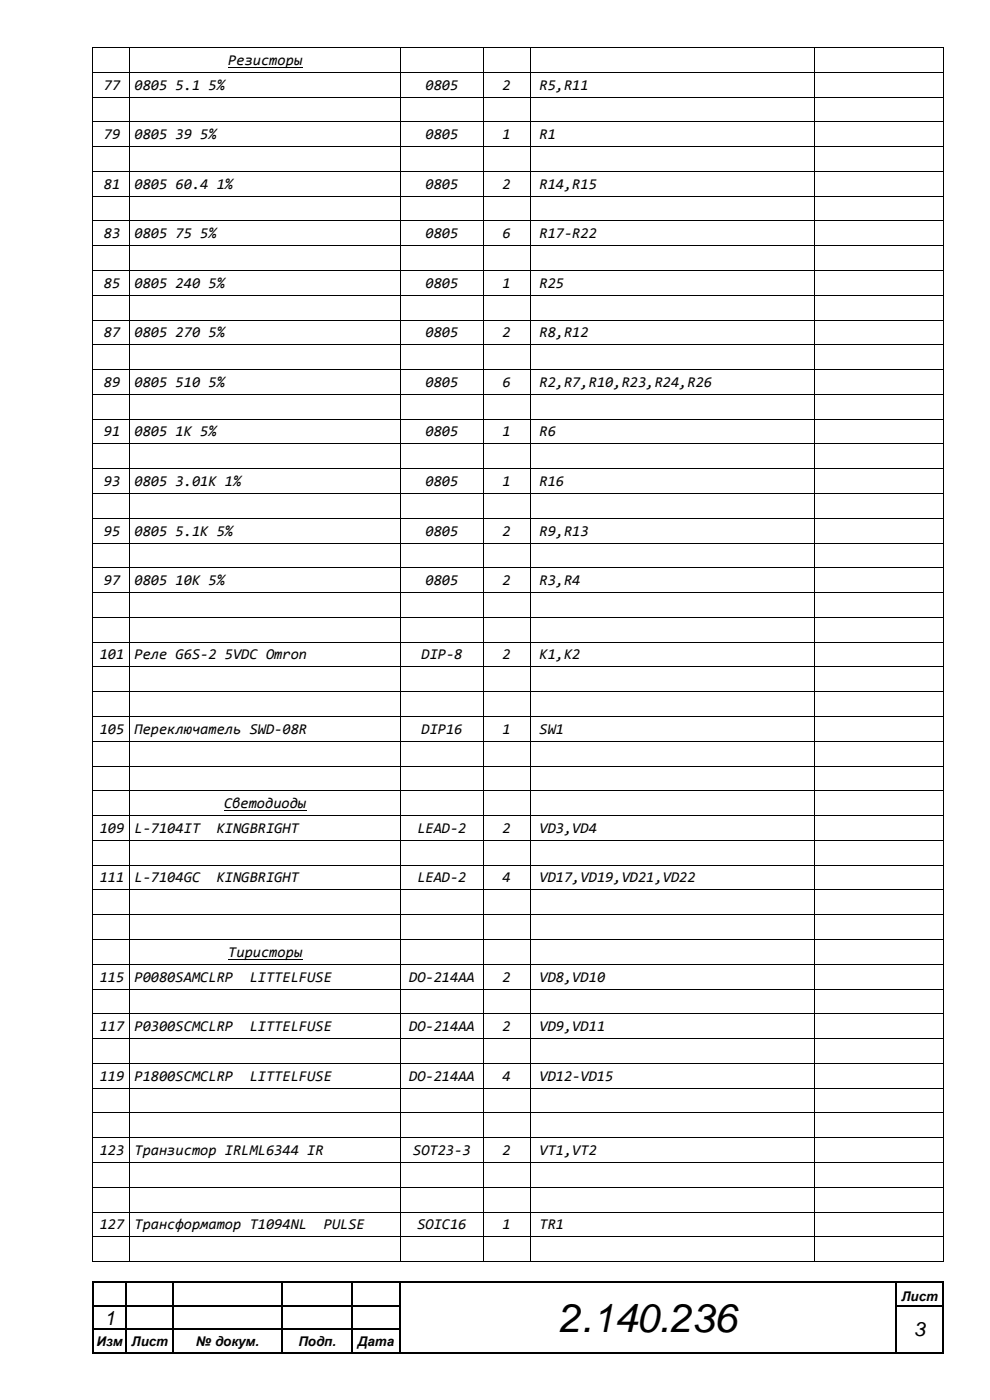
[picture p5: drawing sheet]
<svg xmlns="http://www.w3.org/2000/svg" width="210mm" height="297mm" viewBox="0 0 210 297" stroke-linecap="round" stroke-linejoin="round" font-family="sans-serif">
<defs><g id="words">
<text font-size="8.5" x="118.6" y="282.6">2.140.236</text>
<g font-size="4.2">
<text x="22.1" y="281">1</text>
<text x="193.9" y="283.5">3</text>
</g>
<g font-size="3.2">
<text x="48.4" y="13.8">Резисторы</text>
<text x="22.1" y="19">77</text>
<text x="28.5" y="19">0805 5.1 5%</text>
<text x="90.3" y="19">0805</text>
<text x="106.6" y="19">2</text>
<text x="114.5" y="19">R5,R11</text>
<text x="22.1" y="29.5">79</text>
<text x="28.5" y="29.5">0805 39 5%</text>
<text x="90.3" y="29.5">0805</text>
<text x="106.6" y="29.5">1</text>
<text x="114.5" y="29.5">R1</text>
<text x="22.1" y="40">81</text>
<text x="28.5" y="40">0805 60.4 1%</text>
<text x="90.3" y="40">0805</text>
<text x="106.6" y="40">2</text>
<text x="114.5" y="40">R14,R15</text>
<text x="22.1" y="50.6">83</text>
<text x="28.5" y="50.6">0805 75 5%</text>
<text x="90.3" y="50.6">0805</text>
<text x="106.6" y="50.6">6</text>
<text x="114.5" y="50.6">R17-R22</text>
<text x="22.1" y="61.1">85</text>
<text x="28.5" y="61.1">0805 240 5%</text>
<text x="90.3" y="61.1">0805</text>
<text x="106.6" y="61.1">1</text>
<text x="114.5" y="61.1">R25</text>
<text x="22.1" y="71.6">87</text>
<text x="28.5" y="71.6">0805 270 5%</text>
<text x="90.3" y="71.6">0805</text>
<text x="106.6" y="71.6">2</text>
<text x="114.5" y="71.6">R8,R12</text>
<text x="22.1" y="82.1">89</text>
<text x="28.5" y="82.1">0805 510 5%</text>
<text x="90.3" y="82.1">0805</text>
<text x="106.6" y="82.1">6</text>
<text x="114.5" y="82.1">R2,R7,R10,R23,R24,R26</text>
<text x="22.1" y="92.6">91</text>
<text x="28.5" y="92.6">0805 1K 5%</text>
<text x="90.3" y="92.6">0805</text>
<text x="106.6" y="92.6">1</text>
<text x="114.5" y="92.6">R6</text>
<text x="22.1" y="103.1">93</text>
<text x="28.5" y="103.1">0805 3.01K 1%</text>
<text x="90.3" y="103.1">0805</text>
<text x="106.6" y="103.1">1</text>
<text x="114.5" y="103.1">R16</text>
<text x="22.1" y="113.6">95</text>
<text x="28.5" y="113.6">0805 5.1K 5%</text>
<text x="90.3" y="113.6">0805</text>
<text x="106.6" y="113.6">2</text>
<text x="114.5" y="113.6">R9,R13</text>
<text x="22.1" y="124.1">97</text>
<text x="28.5" y="124.1">0805 10K 5%</text>
<text x="90.3" y="124.1">0805</text>
<text x="106.6" y="124.1">2</text>
<text x="114.5" y="124.1">R3,R4</text>
<text x="21.2" y="139.9">101</text>
<text x="28.5" y="139.9">Реле G6S-2 5VDC Omron</text>
<text x="89.4" y="139.9">DIP-8</text>
<text x="106.6" y="139.9">2</text>
<text x="114.5" y="139.9">K1,K2</text>
<text x="21.2" y="155.7">105</text>
<text x="28.5" y="155.7">Переключатель SWD-08R</text>
<text x="89.4" y="155.7">DIP16</text>
<text x="106.6" y="155.7">1</text>
<text x="114.5" y="155.7">SW1</text>
<text x="47.5" y="171.4">Светодиоды</text>
<text x="21.2" y="176.7">109</text>
<text x="28.5" y="176.7">L-7104IT</text>
<text x="46" y="176.7">KINGBRIGHT</text>
<text x="88.5" y="176.7">LEAD-2</text>
<text x="106.6" y="176.7">2</text>
<text x="114.5" y="176.7">VD3,VD4</text>
<text x="21.2" y="187.2">111</text>
<text x="28.5" y="187.2">L-7104GC</text>
<text x="46" y="187.2">KINGBRIGHT</text>
<text x="88.5" y="187.2">LEAD-2</text>
<text x="106.6" y="187.2">4</text>
<text x="114.5" y="187.2">VD17,VD19,VD21,VD22</text>
<text x="48.4" y="203">Тиристоры</text>
<text x="21.2" y="208.3">115</text>
<text x="28.5" y="208.3">P0080SAMCLRP</text>
<text x="53" y="208.3">LITTELFUSE</text>
<text x="86.8" y="208.3">DO-214AA</text>
<text x="106.6" y="208.3">2</text>
<text x="114.5" y="208.3">VD8,VD10</text>
<text x="21.2" y="218.8">117</text>
<text x="28.5" y="218.8">P0300SCMCLRP</text>
<text x="53" y="218.8">LITTELFUSE</text>
<text x="86.8" y="218.8">DO-214AA</text>
<text x="106.6" y="218.8">2</text>
<text x="114.5" y="218.8">VD9,VD11</text>
<text x="21.2" y="229.3">119</text>
<text x="28.5" y="229.3">P1800SCMCLRP</text>
<text x="53" y="229.3">LITTELFUSE</text>
<text x="86.8" y="229.3">DO-214AA</text>
<text x="106.6" y="229.3">4</text>
<text x="114.5" y="229.3">VD12-VD15</text>
<text x="21.2" y="245.1">123</text>
<text x="28.5" y="245.1">Транзистор IRLML6344 IR</text>
<text x="87.6" y="245.1">SOT23-3</text>
<text x="106.6" y="245.1">2</text>
<text x="114.5" y="245.1">VT1,VT2</text>
<text x="21.2" y="260.8">127</text>
<text x="28.5" y="260.8">Трансформатор T1094NL</text>
<text x="68.7" y="260.8">PULSE</text>
<text x="88.5" y="260.8">SOIC16</text>
<text x="106.6" y="260.8">1</text>
<text x="114.5" y="260.8">TR1</text>
</g>
<g font-size="2.8">
<text x="191.2" y="276">Лист</text>
<text x="20.5" y="285.5">Изм</text>
<text x="27.9" y="285.5">Лист</text>
<text x="41.6" y="285.5">№ докум.</text>
<text x="63.3" y="285.5">Подп.</text>
<text x="75.9" y="285.5">Дата</text>
</g>
</g></defs>
<g fill="#000">
<path d="M19.6 10h.2v.2h-.2z" fill-rule="evenodd"/>
<path d="M19.6 10h.2v.2h-.2z" fill-rule="evenodd"/>
<path d="M19.6 15.2h.2v.2h-.2z" fill-rule="evenodd"/>
<path d="M27.4 10h.2v.2h-.2z" fill-rule="evenodd"/>
<path d="M27.4 15.2h.2v.2h-.2z" fill-rule="evenodd"/>
<path d="M84.9 10h.2v.2h-.2z" fill-rule="evenodd"/>
<path d="M84.9 15.2h.2v.2h-.2z" fill-rule="evenodd"/>
<path d="M102.4 10h.1v.2h-.1z" fill-rule="evenodd"/>
<path d="M102.4 15.2h.1v.2h-.1z" fill-rule="evenodd"/>
<path d="M112.4 10h.2v.2h-.2z" fill-rule="evenodd"/>
<path d="M112.4 15.2h.2v.2h-.2z" fill-rule="evenodd"/>
<path d="M172.7 10h.1v.2h-.1z" fill-rule="evenodd"/>
<path d="M172.7 15.2h.1v.2h-.1z" fill-rule="evenodd"/>
<path d="M200.1 10h.2v.2h-.2z" fill-rule="evenodd"/>
<path d="M200.1 10h.2v.2h-.2z" fill-rule="evenodd"/>
<path d="M200.1 15.2h.2v.2h-.2z" fill-rule="evenodd"/>
<path d="M19.6 20.5h.2v.2h-.2z" fill-rule="evenodd"/>
<path d="M19.6 25.8h.2v.2h-.2z" fill-rule="evenodd"/>
<path d="M19.6 31h.2v.2h-.2z" fill-rule="evenodd"/>
<path d="M19.6 36.3h.2v.2h-.2z" fill-rule="evenodd"/>
<path d="M27.4 20.5h.2v.2h-.2z" fill-rule="evenodd"/>
<path d="M27.4 25.8h.2v.2h-.2z" fill-rule="evenodd"/>
<path d="M27.4 31h.2v.2h-.2z" fill-rule="evenodd"/>
<path d="M27.4 36.3h.2v.2h-.2z" fill-rule="evenodd"/>
<path d="M84.9 20.5h.2v.2h-.2z" fill-rule="evenodd"/>
<path d="M84.9 25.8h.2v.2h-.2z" fill-rule="evenodd"/>
<path d="M84.9 31h.2v.2h-.2z" fill-rule="evenodd"/>
<path d="M84.9 36.3h.2v.2h-.2z" fill-rule="evenodd"/>
<path d="M102.4 20.5h.1v.2h-.1z" fill-rule="evenodd"/>
<path d="M102.4 25.8h.1v.2h-.1z" fill-rule="evenodd"/>
<path d="M102.4 31h.1v.2h-.1z" fill-rule="evenodd"/>
<path d="M102.4 36.3h.1v.2h-.1z" fill-rule="evenodd"/>
<path d="M112.4 20.5h.2v.2h-.2z" fill-rule="evenodd"/>
<path d="M112.4 25.8h.2v.2h-.2z" fill-rule="evenodd"/>
<path d="M112.4 31h.2v.2h-.2z" fill-rule="evenodd"/>
<path d="M112.4 36.3h.2v.2h-.2z" fill-rule="evenodd"/>
<path d="M172.7 20.5h.1v.2h-.1z" fill-rule="evenodd"/>
<path d="M172.7 25.8h.1v.2h-.1z" fill-rule="evenodd"/>
<path d="M172.7 31h.1v.2h-.1z" fill-rule="evenodd"/>
<path d="M172.7 36.3h.1v.2h-.1z" fill-rule="evenodd"/>
<path d="M200.1 20.5h.2v.2h-.2z" fill-rule="evenodd"/>
<path d="M200.1 25.8h.2v.2h-.2z" fill-rule="evenodd"/>
<path d="M200.1 31h.2v.2h-.2z" fill-rule="evenodd"/>
<path d="M200.1 36.3h.2v.2h-.2z" fill-rule="evenodd"/>
<path d="M19.6 41.5h.2v.2h-.2z" fill-rule="evenodd"/>
<path d="M19.6 46.8h.2v.2h-.2z" fill-rule="evenodd"/>
<path d="M19.6 52.1h.2v.1h-.2z" fill-rule="evenodd"/>
<path d="M19.6 57.3h.2v.2h-.2z" fill-rule="evenodd"/>
<path d="M27.4 41.5h.2v.2h-.2z" fill-rule="evenodd"/>
<path d="M27.4 46.8h.2v.2h-.2z" fill-rule="evenodd"/>
<path d="M27.4 52.1h.2v.1h-.2z" fill-rule="evenodd"/>
<path d="M27.4 57.3h.2v.2h-.2z" fill-rule="evenodd"/>
<path d="M84.9 41.5h.2v.2h-.2z" fill-rule="evenodd"/>
<path d="M84.9 46.8h.2v.2h-.2z" fill-rule="evenodd"/>
<path d="M84.9 52.1h.2v.1h-.2z" fill-rule="evenodd"/>
<path d="M84.9 57.3h.2v.2h-.2z" fill-rule="evenodd"/>
<path d="M102.4 41.5h.1v.2h-.1z" fill-rule="evenodd"/>
<path d="M102.4 46.8h.1v.2h-.1z" fill-rule="evenodd"/>
<path d="M102.4 52.1h.1v.1h-.1z" fill-rule="evenodd"/>
<path d="M102.4 57.3h.1v.2h-.1z" fill-rule="evenodd"/>
<path d="M112.4 41.5h.2v.2h-.2z" fill-rule="evenodd"/>
<path d="M112.4 46.8h.2v.2h-.2z" fill-rule="evenodd"/>
<path d="M112.4 52.1h.2v.1h-.2z" fill-rule="evenodd"/>
<path d="M112.4 57.3h.2v.2h-.2z" fill-rule="evenodd"/>
<path d="M172.7 41.5h.1v.2h-.1z" fill-rule="evenodd"/>
<path d="M172.7 46.8h.1v.2h-.1z" fill-rule="evenodd"/>
<path d="M172.7 52.1h.1v.1h-.1z" fill-rule="evenodd"/>
<path d="M172.7 57.3h.1v.2h-.1z" fill-rule="evenodd"/>
<path d="M200.1 41.5h.2v.2h-.2z" fill-rule="evenodd"/>
<path d="M200.1 46.8h.2v.2h-.2z" fill-rule="evenodd"/>
<path d="M200.1 52.1h.2v.1h-.2z" fill-rule="evenodd"/>
<path d="M200.1 57.3h.2v.2h-.2z" fill-rule="evenodd"/>
<path d="M19.6 62.6h.2v.1h-.2z" fill-rule="evenodd"/>
<path d="M19.6 67.8h.2v.2h-.2z" fill-rule="evenodd"/>
<path d="M19.6 73.1h.2v.1h-.2z" fill-rule="evenodd"/>
<path d="M19.6 78.3h.2v.2h-.2z" fill-rule="evenodd"/>
<path d="M27.4 62.6h.2v.1h-.2z" fill-rule="evenodd"/>
<path d="M27.4 67.8h.2v.2h-.2z" fill-rule="evenodd"/>
<path d="M27.4 73.1h.2v.1h-.2z" fill-rule="evenodd"/>
<path d="M27.4 78.3h.2v.2h-.2z" fill-rule="evenodd"/>
<path d="M84.9 62.6h.2v.1h-.2z" fill-rule="evenodd"/>
<path d="M84.9 67.8h.2v.2h-.2z" fill-rule="evenodd"/>
<path d="M84.9 73.1h.2v.1h-.2z" fill-rule="evenodd"/>
<path d="M84.9 78.3h.2v.2h-.2z" fill-rule="evenodd"/>
<path d="M102.4 62.6h.1v.1h-.1z" fill-rule="evenodd"/>
<path d="M102.4 67.8h.1v.2h-.1z" fill-rule="evenodd"/>
<path d="M102.4 73.1h.1v.1h-.1z" fill-rule="evenodd"/>
<path d="M102.4 78.3h.1v.2h-.1z" fill-rule="evenodd"/>
<path d="M112.4 62.6h.2v.1h-.2z" fill-rule="evenodd"/>
<path d="M112.4 67.8h.2v.2h-.2z" fill-rule="evenodd"/>
<path d="M112.4 73.1h.2v.1h-.2z" fill-rule="evenodd"/>
<path d="M112.4 78.3h.2v.2h-.2z" fill-rule="evenodd"/>
<path d="M172.7 62.6h.1v.1h-.1z" fill-rule="evenodd"/>
<path d="M172.7 67.8h.1v.2h-.1z" fill-rule="evenodd"/>
<path d="M172.7 73.1h.1v.1h-.1z" fill-rule="evenodd"/>
<path d="M172.7 78.3h.1v.2h-.1z" fill-rule="evenodd"/>
<path d="M200.1 62.6h.2v.1h-.2z" fill-rule="evenodd"/>
<path d="M200.1 67.8h.2v.2h-.2z" fill-rule="evenodd"/>
<path d="M200.1 73.1h.2v.1h-.2z" fill-rule="evenodd"/>
<path d="M200.1 78.3h.2v.2h-.2z" fill-rule="evenodd"/>
<path d="M19.6 83.6h.2v.2h-.2z" fill-rule="evenodd"/>
<path d="M19.6 88.9h.2v.1h-.2z" fill-rule="evenodd"/>
<path d="M19.6 94.1h.2v.2h-.2z" fill-rule="evenodd"/>
<path d="M19.6 99.4h.2v.1h-.2z" fill-rule="evenodd"/>
<path d="M27.4 83.6h.2v.2h-.2z" fill-rule="evenodd"/>
<path d="M27.4 88.9h.2v.1h-.2z" fill-rule="evenodd"/>
<path d="M27.4 94.1h.2v.2h-.2z" fill-rule="evenodd"/>
<path d="M27.4 99.4h.2v.1h-.2z" fill-rule="evenodd"/>
<path d="M84.9 83.6h.2v.2h-.2z" fill-rule="evenodd"/>
<path d="M84.9 88.9h.2v.1h-.2z" fill-rule="evenodd"/>
<path d="M84.9 94.1h.2v.2h-.2z" fill-rule="evenodd"/>
<path d="M84.9 99.4h.2v.1h-.2z" fill-rule="evenodd"/>
<path d="M102.4 83.6h.1v.2h-.1z" fill-rule="evenodd"/>
<path d="M102.4 88.9h.1v.1h-.1z" fill-rule="evenodd"/>
<path d="M102.4 94.1h.1v.2h-.1z" fill-rule="evenodd"/>
<path d="M102.4 99.4h.1v.1h-.1z" fill-rule="evenodd"/>
<path d="M112.4 83.6h.2v.2h-.2z" fill-rule="evenodd"/>
<path d="M112.4 88.9h.2v.1h-.2z" fill-rule="evenodd"/>
<path d="M112.4 94.1h.2v.2h-.2z" fill-rule="evenodd"/>
<path d="M112.4 99.4h.2v.1h-.2z" fill-rule="evenodd"/>
<path d="M172.7 83.6h.1v.2h-.1z" fill-rule="evenodd"/>
<path d="M172.7 88.9h.1v.1h-.1z" fill-rule="evenodd"/>
<path d="M172.7 94.1h.1v.2h-.1z" fill-rule="evenodd"/>
<path d="M172.7 99.4h.1v.1h-.1z" fill-rule="evenodd"/>
<path d="M200.1 83.6h.2v.2h-.2z" fill-rule="evenodd"/>
<path d="M200.1 88.9h.2v.1h-.2z" fill-rule="evenodd"/>
<path d="M200.1 94.1h.2v.2h-.2z" fill-rule="evenodd"/>
<path d="M200.1 99.4h.2v.1h-.2z" fill-rule="evenodd"/>
<path d="M19.6 104.6h.2v.2h-.2z" fill-rule="evenodd"/>
<path d="M19.6 109.9h.2v.1h-.2z" fill-rule="evenodd"/>
<path d="M19.6 115.2h.2v.1h-.2z" fill-rule="evenodd"/>
<path d="M27.4 104.6h.2v.2h-.2z" fill-rule="evenodd"/>
<path d="M27.4 109.9h.2v.1h-.2z" fill-rule="evenodd"/>
<path d="M27.4 115.2h.2v.1h-.2z" fill-rule="evenodd"/>
<path d="M84.9 104.6h.2v.2h-.2z" fill-rule="evenodd"/>
<path d="M84.9 109.9h.2v.1h-.2z" fill-rule="evenodd"/>
<path d="M84.9 115.2h.2v.1h-.2z" fill-rule="evenodd"/>
<path d="M102.4 104.6h.1v.2h-.1z" fill-rule="evenodd"/>
<path d="M102.4 109.9h.1v.1h-.1z" fill-rule="evenodd"/>
<path d="M102.4 115.2h.1v.1h-.1z" fill-rule="evenodd"/>
<path d="M112.4 104.6h.2v.2h-.2z" fill-rule="evenodd"/>
<path d="M112.4 109.9h.2v.1h-.2z" fill-rule="evenodd"/>
<path d="M112.4 115.2h.2v.1h-.2z" fill-rule="evenodd"/>
<path d="M172.7 104.6h.1v.2h-.1z" fill-rule="evenodd"/>
<path d="M172.7 109.9h.1v.1h-.1z" fill-rule="evenodd"/>
<path d="M172.7 115.2h.1v.1h-.1z" fill-rule="evenodd"/>
<path d="M200.1 104.6h.2v.2h-.2z" fill-rule="evenodd"/>
<path d="M200.1 109.9h.2v.1h-.2z" fill-rule="evenodd"/>
<path d="M200.1 115.2h.2v.1h-.2z" fill-rule="evenodd"/>
<path d="M19.6 120.4h.2v.2h-.2z" fill-rule="evenodd"/>
<path d="M19.6 125.7h.2v.1h-.2z" fill-rule="evenodd"/>
<path d="M19.6 130.9h.2v.2h-.2z" fill-rule="evenodd"/>
<path d="M19.6 136.2h.2v.1h-.2z" fill-rule="evenodd"/>
<path d="M27.4 120.4h.2v.2h-.2z" fill-rule="evenodd"/>
<path d="M27.4 125.7h.2v.1h-.2z" fill-rule="evenodd"/>
<path d="M27.4 130.9h.2v.2h-.2z" fill-rule="evenodd"/>
<path d="M27.4 136.2h.2v.1h-.2z" fill-rule="evenodd"/>
<path d="M84.9 120.4h.2v.2h-.2z" fill-rule="evenodd"/>
<path d="M84.9 125.7h.2v.1h-.2z" fill-rule="evenodd"/>
<path d="M84.9 130.9h.2v.2h-.2z" fill-rule="evenodd"/>
<path d="M84.9 136.2h.2v.1h-.2z" fill-rule="evenodd"/>
<path d="M102.4 120.4h.1v.2h-.1z" fill-rule="evenodd"/>
<path d="M102.4 125.7h.1v.1h-.1z" fill-rule="evenodd"/>
<path d="M102.4 130.9h.1v.2h-.1z" fill-rule="evenodd"/>
<path d="M102.4 136.2h.1v.1h-.1z" fill-rule="evenodd"/>
<path d="M112.4 120.4h.2v.2h-.2z" fill-rule="evenodd"/>
<path d="M112.4 125.7h.2v.1h-.2z" fill-rule="evenodd"/>
<path d="M112.4 130.9h.2v.2h-.2z" fill-rule="evenodd"/>
<path d="M112.4 136.2h.2v.1h-.2z" fill-rule="evenodd"/>
<path d="M172.7 120.4h.1v.2h-.1z" fill-rule="evenodd"/>
<path d="M172.7 125.7h.1v.1h-.1z" fill-rule="evenodd"/>
<path d="M172.7 130.9h.1v.2h-.1z" fill-rule="evenodd"/>
<path d="M172.7 136.2h.1v.1h-.1z" fill-rule="evenodd"/>
<path d="M200.1 120.4h.2v.2h-.2z" fill-rule="evenodd"/>
<path d="M200.1 125.7h.2v.1h-.2z" fill-rule="evenodd"/>
<path d="M200.1 130.9h.2v.2h-.2z" fill-rule="evenodd"/>
<path d="M200.1 136.2h.2v.1h-.2z" fill-rule="evenodd"/>
<path d="M19.6 141.4h.2v.2h-.2z" fill-rule="evenodd"/>
<path d="M19.6 146.7h.2v.2h-.2z" fill-rule="evenodd"/>
<path d="M19.6 152h.2v.1h-.2z" fill-rule="evenodd"/>
<path d="M19.6 157.2h.2v.2h-.2z" fill-rule="evenodd"/>
<path d="M27.4 141.4h.2v.2h-.2z" fill-rule="evenodd"/>
<path d="M27.4 146.7h.2v.2h-.2z" fill-rule="evenodd"/>
<path d="M27.4 152h.2v.1h-.2z" fill-rule="evenodd"/>
<path d="M27.4 157.2h.2v.2h-.2z" fill-rule="evenodd"/>
<path d="M84.9 141.4h.2v.2h-.2z" fill-rule="evenodd"/>
<path d="M84.9 146.7h.2v.2h-.2z" fill-rule="evenodd"/>
<path d="M84.9 152h.2v.1h-.2z" fill-rule="evenodd"/>
<path d="M84.9 157.2h.2v.2h-.2z" fill-rule="evenodd"/>
<path d="M102.4 141.4h.1v.2h-.1z" fill-rule="evenodd"/>
<path d="M102.4 146.7h.1v.2h-.1z" fill-rule="evenodd"/>
<path d="M102.4 152h.1v.1h-.1z" fill-rule="evenodd"/>
<path d="M102.4 157.2h.1v.2h-.1z" fill-rule="evenodd"/>
<path d="M112.4 141.4h.2v.2h-.2z" fill-rule="evenodd"/>
<path d="M112.4 146.7h.2v.2h-.2z" fill-rule="evenodd"/>
<path d="M112.4 152h.2v.1h-.2z" fill-rule="evenodd"/>
<path d="M112.4 157.2h.2v.2h-.2z" fill-rule="evenodd"/>
<path d="M172.7 141.4h.1v.2h-.1z" fill-rule="evenodd"/>
<path d="M172.7 146.7h.1v.2h-.1z" fill-rule="evenodd"/>
<path d="M172.7 152h.1v.1h-.1z" fill-rule="evenodd"/>
<path d="M172.7 157.2h.1v.2h-.1z" fill-rule="evenodd"/>
<path d="M200.1 141.4h.2v.2h-.2z" fill-rule="evenodd"/>
<path d="M200.1 146.7h.2v.2h-.2z" fill-rule="evenodd"/>
<path d="M200.1 152h.2v.1h-.2z" fill-rule="evenodd"/>
<path d="M200.1 157.2h.2v.2h-.2z" fill-rule="evenodd"/>
<path d="M19.6 162.5h.2v.1h-.2z" fill-rule="evenodd"/>
<path d="M19.6 167.7h.2v.2h-.2z" fill-rule="evenodd"/>
<path d="M19.6 173h.2v.1h-.2z" fill-rule="evenodd"/>
<path d="M19.6 178.2h.2v.2h-.2z" fill-rule="evenodd"/>
<path d="M27.4 162.5h.2v.1h-.2z" fill-rule="evenodd"/>
<path d="M27.4 167.7h.2v.2h-.2z" fill-rule="evenodd"/>
<path d="M27.4 173h.2v.1h-.2z" fill-rule="evenodd"/>
<path d="M27.4 178.2h.2v.2h-.2z" fill-rule="evenodd"/>
<path d="M84.9 162.5h.2v.1h-.2z" fill-rule="evenodd"/>
<path d="M84.9 167.7h.2v.2h-.2z" fill-rule="evenodd"/>
<path d="M84.9 173h.2v.1h-.2z" fill-rule="evenodd"/>
<path d="M84.9 178.2h.2v.2h-.2z" fill-rule="evenodd"/>
<path d="M102.4 162.5h.1v.1h-.1z" fill-rule="evenodd"/>
<path d="M102.4 167.7h.1v.2h-.1z" fill-rule="evenodd"/>
<path d="M102.4 173h.1v.1h-.1z" fill-rule="evenodd"/>
<path d="M102.4 178.2h.1v.2h-.1z" fill-rule="evenodd"/>
<path d="M112.4 162.5h.2v.1h-.2z" fill-rule="evenodd"/>
<path d="M112.4 167.7h.2v.2h-.2z" fill-rule="evenodd"/>
<path d="M112.4 173h.2v.1h-.2z" fill-rule="evenodd"/>
<path d="M112.4 178.2h.2v.2h-.2z" fill-rule="evenodd"/>
<path d="M172.7 162.5h.1v.1h-.1z" fill-rule="evenodd"/>
<path d="M172.7 167.7h.1v.2h-.1z" fill-rule="evenodd"/>
<path d="M172.7 173h.1v.1h-.1z" fill-rule="evenodd"/>
<path d="M172.7 178.2h.1v.2h-.1z" fill-rule="evenodd"/>
<path d="M200.1 162.5h.2v.1h-.2z" fill-rule="evenodd"/>
<path d="M200.1 167.7h.2v.2h-.2z" fill-rule="evenodd"/>
<path d="M200.1 173h.2v.1h-.2z" fill-rule="evenodd"/>
<path d="M200.1 178.2h.2v.2h-.2z" fill-rule="evenodd"/>
<path d="M19.6 183.5h.2v.2h-.2z" fill-rule="evenodd"/>
<path d="M19.6 188.7h.2v.2h-.2z" fill-rule="evenodd"/>
<path d="M19.6 194h.2v.2h-.2z" fill-rule="evenodd"/>
<path d="M19.6 199.2h.2v.2h-.2z" fill-rule="evenodd"/>
<path d="M27.4 183.5h.2v.2h-.2z" fill-rule="evenodd"/>
<path d="M27.4 188.7h.2v.2h-.2z" fill-rule="evenodd"/>
<path d="M27.4 194h.2v.2h-.2z" fill-rule="evenodd"/>
<path d="M27.4 199.2h.2v.2h-.2z" fill-rule="evenodd"/>
<path d="M84.9 183.5h.2v.2h-.2z" fill-rule="evenodd"/>
<path d="M84.9 188.7h.2v.2h-.2z" fill-rule="evenodd"/>
<path d="M84.9 194h.2v.2h-.2z" fill-rule="evenodd"/>
<path d="M84.9 199.2h.2v.2h-.2z" fill-rule="evenodd"/>
<path d="M102.4 183.5h.1v.2h-.1z" fill-rule="evenodd"/>
<path d="M102.4 188.7h.1v.2h-.1z" fill-rule="evenodd"/>
<path d="M102.4 194h.1v.2h-.1z" fill-rule="evenodd"/>
<path d="M102.4 199.2h.1v.2h-.1z" fill-rule="evenodd"/>
<path d="M112.4 183.5h.2v.2h-.2z" fill-rule="evenodd"/>
<path d="M112.4 188.7h.2v.2h-.2z" fill-rule="evenodd"/>
<path d="M112.4 194h.2v.2h-.2z" fill-rule="evenodd"/>
<path d="M112.4 199.2h.2v.2h-.2z" fill-rule="evenodd"/>
<path d="M172.7 183.5h.1v.2h-.1z" fill-rule="evenodd"/>
<path d="M172.7 188.7h.1v.2h-.1z" fill-rule="evenodd"/>
<path d="M172.7 194h.1v.2h-.1z" fill-rule="evenodd"/>
<path d="M172.7 199.2h.1v.2h-.1z" fill-rule="evenodd"/>
<path d="M200.1 183.5h.2v.2h-.2z" fill-rule="evenodd"/>
<path d="M200.1 188.7h.2v.2h-.2z" fill-rule="evenodd"/>
<path d="M200.1 194h.2v.2h-.2z" fill-rule="evenodd"/>
<path d="M200.1 199.2h.2v.2h-.2z" fill-rule="evenodd"/>
<path d="M19.6 204.5h.2v.2h-.2z" fill-rule="evenodd"/>
<path d="M19.6 209.8h.2v.2h-.2z" fill-rule="evenodd"/>
<path d="M19.6 215h.2v.2h-.2z" fill-rule="evenodd"/>
<path d="M27.4 204.5h.2v.2h-.2z" fill-rule="evenodd"/>
<path d="M27.4 209.8h.2v.2h-.2z" fill-rule="evenodd"/>
<path d="M27.4 215h.2v.2h-.2z" fill-rule="evenodd"/>
<path d="M84.9 204.5h.2v.2h-.2z" fill-rule="evenodd"/>
<path d="M84.9 209.8h.2v.2h-.2z" fill-rule="evenodd"/>
<path d="M84.9 215h.2v.2h-.2z" fill-rule="evenodd"/>
<path d="M102.4 204.5h.1v.2h-.1z" fill-rule="evenodd"/>
<path d="M102.4 209.8h.1v.2h-.1z" fill-rule="evenodd"/>
<path d="M102.4 215h.1v.2h-.1z" fill-rule="evenodd"/>
<path d="M112.4 204.5h.2v.2h-.2z" fill-rule="evenodd"/>
<path d="M112.4 209.8h.2v.2h-.2z" fill-rule="evenodd"/>
<path d="M112.4 215h.2v.2h-.2z" fill-rule="evenodd"/>
<path d="M172.7 204.5h.1v.2h-.1z" fill-rule="evenodd"/>
<path d="M172.7 209.8h.1v.2h-.1z" fill-rule="evenodd"/>
<path d="M172.7 215h.1v.2h-.1z" fill-rule="evenodd"/>
<path d="M200.1 204.5h.2v.2h-.2z" fill-rule="evenodd"/>
<path d="M200.1 209.8h.2v.2h-.2z" fill-rule="evenodd"/>
<path d="M200.1 215h.2v.2h-.2z" fill-rule="evenodd"/>
<path d="M19.6 220.3h.2v.2h-.2z" fill-rule="evenodd"/>
<path d="M19.6 225.5h.2v.2h-.2z" fill-rule="evenodd"/>
<path d="M19.6 230.8h.2v.2h-.2z" fill-rule="evenodd"/>
<path d="M19.6 236h.2v.2h-.2z" fill-rule="evenodd"/>
<path d="M27.4 220.3h.2v.2h-.2z" fill-rule="evenodd"/>
<path d="M27.4 225.5h.2v.2h-.2z" fill-rule="evenodd"/>
<path d="M27.4 230.8h.2v.2h-.2z" fill-rule="evenodd"/>
<path d="M27.4 236h.2v.2h-.2z" fill-rule="evenodd"/>
<path d="M84.9 220.3h.2v.2h-.2z" fill-rule="evenodd"/>
<path d="M84.9 225.5h.2v.2h-.2z" fill-rule="evenodd"/>
<path d="M84.9 230.8h.2v.2h-.2z" fill-rule="evenodd"/>
<path d="M84.9 236h.2v.2h-.2z" fill-rule="evenodd"/>
<path d="M102.4 220.3h.1v.2h-.1z" fill-rule="evenodd"/>
<path d="M102.4 225.5h.1v.2h-.1z" fill-rule="evenodd"/>
<path d="M102.4 230.8h.1v.2h-.1z" fill-rule="evenodd"/>
<path d="M102.4 236h.1v.2h-.1z" fill-rule="evenodd"/>
<path d="M112.4 220.3h.2v.2h-.2z" fill-rule="evenodd"/>
<path d="M112.4 225.5h.2v.2h-.2z" fill-rule="evenodd"/>
<path d="M112.4 230.8h.2v.2h-.2z" fill-rule="evenodd"/>
<path d="M112.4 236h.2v.2h-.2z" fill-rule="evenodd"/>
<path d="M172.7 220.3h.1v.2h-.1z" fill-rule="evenodd"/>
<path d="M172.7 225.5h.1v.2h-.1z" fill-rule="evenodd"/>
<path d="M172.7 230.8h.1v.2h-.1z" fill-rule="evenodd"/>
<path d="M172.7 236h.1v.2h-.1z" fill-rule="evenodd"/>
<path d="M200.1 220.3h.2v.2h-.2z" fill-rule="evenodd"/>
<path d="M200.1 225.5h.2v.2h-.2z" fill-rule="evenodd"/>
<path d="M200.1 230.8h.2v.2h-.2z" fill-rule="evenodd"/>
<path d="M200.1 236h.2v.2h-.2z" fill-rule="evenodd"/>
<path d="M19.6 241.3h.2v.2h-.2z" fill-rule="evenodd"/>
<path d="M19.6 246.6h.2v.2h-.2z" fill-rule="evenodd"/>
<path d="M19.6 251.8h.2v.2h-.2z" fill-rule="evenodd"/>
<path d="M19.6 257.1h.2v.2h-.2z" fill-rule="evenodd"/>
<path d="M27.4 241.3h.2v.2h-.2z" fill-rule="evenodd"/>
<path d="M27.4 246.6h.2v.2h-.2z" fill-rule="evenodd"/>
<path d="M27.4 251.8h.2v.2h-.2z" fill-rule="evenodd"/>
<path d="M27.4 257.1h.2v.2h-.2z" fill-rule="evenodd"/>
<path d="M84.9 241.3h.2v.2h-.2z" fill-rule="evenodd"/>
<path d="M84.9 246.6h.2v.2h-.2z" fill-rule="evenodd"/>
<path d="M84.9 251.8h.2v.2h-.2z" fill-rule="evenodd"/>
<path d="M84.9 257.1h.2v.2h-.2z" fill-rule="evenodd"/>
<path d="M102.4 241.3h.1v.2h-.1z" fill-rule="evenodd"/>
<path d="M102.4 246.6h.1v.2h-.1z" fill-rule="evenodd"/>
<path d="M102.4 251.8h.1v.2h-.1z" fill-rule="evenodd"/>
<path d="M102.4 257.1h.1v.2h-.1z" fill-rule="evenodd"/>
<path d="M112.4 241.3h.2v.2h-.2z" fill-rule="evenodd"/>
<path d="M112.4 246.6h.2v.2h-.2z" fill-rule="evenodd"/>
<path d="M112.4 251.8h.2v.2h-.2z" fill-rule="evenodd"/>
<path d="M112.4 257.1h.2v.2h-.2z" fill-rule="evenodd"/>
<path d="M172.7 241.3h.1v.2h-.1z" fill-rule="evenodd"/>
<path d="M172.7 246.6h.1v.2h-.1z" fill-rule="evenodd"/>
<path d="M172.7 251.8h.1v.2h-.1z" fill-rule="evenodd"/>
<path d="M172.7 257.1h.1v.2h-.1z" fill-rule="evenodd"/>
<path d="M200.1 241.3h.2v.2h-.2z" fill-rule="evenodd"/>
<path d="M200.1 246.6h.2v.2h-.2z" fill-rule="evenodd"/>
<path d="M200.1 251.8h.2v.2h-.2z" fill-rule="evenodd"/>
<path d="M200.1 257.1h.2v.2h-.2z" fill-rule="evenodd"/>
<path d="M19.6 271.9h.3v.3h-.3z" fill-rule="evenodd"/>
<path d="M19.6 271.9h.3v.3h-.3z" fill-rule="evenodd"/>
<path d="M19.6 276.9h.3v.2h-.3z" fill-rule="evenodd"/>
<path d="M19.6 262.3h.2v.2h-.2z" fill-rule="evenodd"/>
<path d="M19.6 267.6h.2v.2h-.2z" fill-rule="evenodd"/>
<path d="M19.6 267.6h.2v.2h-.2z" fill-rule="evenodd"/>
<path d="M26.6 271.9h.3v.3h-.3z" fill-rule="evenodd"/>
<path d="M26.6 276.9h.3v.2h-.3z" fill-rule="evenodd"/>
<path d="M27.4 262.3h.2v.2h-.2z" fill-rule="evenodd"/>
<path d="M27.4 267.6h.2v.2h-.2z" fill-rule="evenodd"/>
<path d="M36.6 271.9h.3v.3h-.3z" fill-rule="evenodd"/>
<path d="M36.6 276.9h.3v.2h-.3z" fill-rule="evenodd"/>
<path d="M59.6 271.9h.3v.3h-.3z" fill-rule="evenodd"/>
<path d="M59.6 276.9h.3v.2h-.3z" fill-rule="evenodd"/>
<path d="M74.7 271.9h.2v.3h-.2z" fill-rule="evenodd"/>
<path d="M74.7 276.9h.2v.2h-.2z" fill-rule="evenodd"/>
<path d="M84.6 271.9h.3v.3h-.3z" fill-rule="evenodd"/>
<path d="M84.6 276.9h.3v.2h-.3z" fill-rule="evenodd"/>
<path d="M84.9 262.3h.2v.2h-.2z" fill-rule="evenodd"/>
<path d="M84.9 267.6h.2v.2h-.2z" fill-rule="evenodd"/>
<path d="M102.4 262.3h.1v.2h-.1z" fill-rule="evenodd"/>
<path d="M102.4 267.6h.1v.2h-.1z" fill-rule="evenodd"/>
<path d="M112.4 262.3h.2v.2h-.2z" fill-rule="evenodd"/>
<path d="M112.4 267.6h.2v.2h-.2z" fill-rule="evenodd"/>
<path d="M172.7 262.3h.1v.2h-.1z" fill-rule="evenodd"/>
<path d="M172.7 267.6h.1v.2h-.1z" fill-rule="evenodd"/>
<path d="M189.9 271.9h.3v.3h-.3z" fill-rule="evenodd"/>
<path d="M189.9 276.9h.3v.2h-.3z" fill-rule="evenodd"/>
<path d="M199.9 271.9h.3v.3h-.3z" fill-rule="evenodd"/>
<path d="M199.9 271.9h.3v.3h-.3z" fill-rule="evenodd"/>
<path d="M199.9 276.9h.3v.2h-.3z" fill-rule="evenodd"/>
<path d="M200.1 262.3h.2v.2h-.2z" fill-rule="evenodd"/>
<path d="M200.1 267.6h.2v.2h-.2z" fill-rule="evenodd"/>
<path d="M200.1 267.6h.2v.2h-.2z" fill-rule="evenodd"/>
<path d="M19.6 281.9h.3v.3h-.3z" fill-rule="evenodd"/>
<path d="M19.6 286.9h.3v.3h-.3z" fill-rule="evenodd"/>
<path d="M19.6 286.9h.3v.3h-.3z" fill-rule="evenodd"/>
<path d="M26.6 281.9h.3v.3h-.3z" fill-rule="evenodd"/>
<path d="M26.6 286.9h.3v.3h-.3z" fill-rule="evenodd"/>
<path d="M36.6 281.9h.3v.3h-.3z" fill-rule="evenodd"/>
<path d="M36.6 286.9h.3v.3h-.3z" fill-rule="evenodd"/>
<path d="M59.6 281.9h.3v.3h-.3z" fill-rule="evenodd"/>
<path d="M59.6 286.9h.3v.3h-.3z" fill-rule="evenodd"/>
<path d="M74.7 281.9h.2v.3h-.2z" fill-rule="evenodd"/>
<path d="M74.7 286.9h.2v.3h-.2z" fill-rule="evenodd"/>
<path d="M84.6 281.9h.3v.3h-.3z" fill-rule="evenodd"/>
<path d="M84.6 286.9h.3v.3h-.3z" fill-rule="evenodd"/>
<path d="M189.9 281.9h.3v.3h-.3z" fill-rule="evenodd"/>
<path d="M189.9 286.9h.3v.3h-.3z" fill-rule="evenodd"/>
<path d="M199.9 281.9h.3v.3h-.3z" fill-rule="evenodd"/>
<path d="M199.9 286.9h.3v.3h-.3z" fill-rule="evenodd"/>
<path d="M199.9 286.9h.3v.3h-.3z" fill-rule="evenodd"/>
</g>
<g fill="none" stroke="#000" stroke-width=".25">
<path d="M19.7 272.2v4.7M19.7 277.1v4.8M19.9 272h6.7M19.9 277h6.7M26.8 272.2v4.7M26.8 277.1v4.8M26.9 272h9.7M26.9 277h9.7M36.8 272.2v4.7M36.8 277.1v4.8M36.9 272h22.7M36.9 277h22.7"/>
<path d="M59.7 272.2v4.7M59.7 277.1v4.8M59.9 272h14.7M59.9 277h14.7M74.8 272.2v4.7M74.8 277.1v4.8M74.9 272h9.7M74.9 277h9.7M84.8 272.2v4.7M84.8 277.1v4.8M84.9 272h105M190 272.2v4.7"/>
<path d="M190 277.1v4.8M190.2 272h9.7M190.2 277h9.7M200.1 272.2v4.7M200.1 277.1v4.8M19.7 282.2v4.7M19.9 282.1h6.7M19.9 287.1h6.7M26.8 282.2v4.7M26.9 282.1h9.7M26.9 287.1h9.7M36.8 282.2v4.7"/>
<path d="M36.9 282.1h22.7M36.9 287.1h22.7M59.7 282.2v4.7M59.9 282.1h14.7M59.9 287.1h14.7M74.8 282.2v4.7M74.9 282.1h9.7M74.9 287.1h9.7M84.8 282.2v4.7M84.9 287.1h105M190 282.2v4.7M190.2 287.1h9.7"/>
<path d="M200.1 282.2v4.7"/>
</g>
<g fill="none" stroke="#000" stroke-width=".21">
<path d="M19.7 10.2v5M19.7 15.4v5.1M19.8 10.1h7.6M19.8 15.3h7.6M27.5 10.2v5M27.5 15.4v5.1M27.6 10.1h57.3M27.6 15.3h57.3M48.4 14.3h15.7M85 10.2v5M85 15.4v5.1M85.1 10.1h17.3"/>
<path d="M85.1 15.3h17.3M102.5 10.2v5M102.5 15.4v5.1M102.5 10.1h9.9M102.5 15.3h9.9M112.5 10.2v5M112.5 15.4v5.1M112.6 10.1h60.1M112.6 15.3h60.1M172.8 10.2v5M172.8 15.4v5.1M172.8 10.1h27.3"/>
<path d="M172.8 15.3h27.3M200.2 10.2v5M200.2 15.4v5.1M19.7 20.7v5.1M19.7 26v5M19.7 31.2v5.1M19.7 36.5v5M19.8 20.6h7.6M19.8 25.9h7.6M19.8 31.1h7.6M19.8 36.4h7.6M27.5 20.7v5.1"/>
<path d="M27.5 26v5M27.5 31.2v5.1M27.5 36.5v5M27.6 20.6h57.3M27.6 25.9h57.3M27.6 31.1h57.3M27.6 36.4h57.3M85 20.7v5.1M85 26v5M85 31.2v5.1M85 36.5v5M85.1 20.6h17.3"/>
<path d="M85.1 25.9h17.3M85.1 31.1h17.3M85.1 36.4h17.3M102.5 20.7v5.1M102.5 26v5M102.5 31.2v5.1M102.5 36.5v5M102.5 20.6h9.9M102.5 25.9h9.9M102.5 31.1h9.9M102.5 36.4h9.9M112.5 20.7v5.1"/>
<path d="M112.5 26v5M112.5 31.2v5.1M112.5 36.5v5M112.6 20.6h60.1M112.6 25.9h60.1M112.6 31.1h60.1M112.6 36.4h60.1M172.8 20.7v5.1M172.8 26v5M172.8 31.2v5.1M172.8 36.5v5M172.8 20.6h27.3"/>
<path d="M172.8 25.9h27.3M172.8 31.1h27.3M172.8 36.4h27.3M200.2 20.7v5.1M200.2 26v5M200.2 31.2v5.1M200.2 36.5v5M19.7 41.7v5.1M19.7 47v5.1M19.7 52.2v5.1M19.7 57.5v5.1M19.8 41.6h7.6"/>
<path d="M19.8 46.9h7.6M19.8 52.2h7.6M19.8 57.4h7.6M27.5 41.7v5.1M27.5 47v5.1M27.5 52.2v5.1M27.5 57.5v5.1M27.6 41.6h57.3M27.6 46.9h57.3M27.6 52.2h57.3M27.6 57.4h57.3M85 41.7v5.1"/>
<path d="M85 47v5.1M85 52.2v5.1M85 57.5v5.1M85.1 41.6h17.3M85.1 46.9h17.3M85.1 52.2h17.3M85.1 57.4h17.3M102.5 41.7v5.1M102.5 47v5.1M102.5 52.2v5.1M102.5 57.5v5.1M102.5 41.6h9.9"/>
<path d="M102.5 46.9h9.9M102.5 52.2h9.9M102.5 57.4h9.9M112.5 41.7v5.1M112.5 47v5.1M112.5 52.2v5.1M112.5 57.5v5.1M112.6 41.6h60.1M112.6 46.9h60.1M112.6 52.2h60.1M112.6 57.4h60.1M172.8 41.7v5.1"/>
<path d="M172.8 47v5.1M172.8 52.2v5.1M172.8 57.5v5.1M172.8 41.6h27.3M172.8 46.9h27.3M172.8 52.2h27.3M172.8 57.4h27.3M200.2 41.7v5.1M200.2 47v5.1M200.2 52.2v5.1M200.2 57.5v5.1M19.7 62.7v5.1"/>
<path d="M19.7 68v5.1M19.7 73.2v5.1M19.7 78.5v5.1M19.8 62.7h7.6M19.8 67.9h7.6M19.8 73.2h7.6M19.8 78.4h7.6M27.5 62.7v5.1M27.5 68v5.1M27.5 73.2v5.1M27.5 78.5v5.1M27.6 62.7h57.3"/>
<path d="M27.6 67.9h57.3M27.6 73.2h57.3M27.6 78.4h57.3M85 62.7v5.1M85 68v5.1M85 73.2v5.1M85 78.5v5.1M85.1 62.7h17.3M85.1 67.9h17.3M85.1 73.2h17.3M85.1 78.4h17.3M102.5 62.7v5.1"/>
<path d="M102.5 68v5.1M102.5 73.2v5.1M102.5 78.5v5.1M102.5 62.7h9.9M102.5 67.9h9.9M102.5 73.2h9.9M102.5 78.4h9.9M112.5 62.7v5.1M112.5 68v5.1M112.5 73.2v5.1M112.5 78.5v5.1M112.6 62.7h60.1"/>
<path d="M112.6 67.9h60.1M112.6 73.2h60.1M112.6 78.4h60.1M172.8 62.7v5.1M172.8 68v5.1M172.8 73.2v5.1M172.8 78.5v5.1M172.8 62.7h27.3M172.8 67.9h27.3M172.8 73.2h27.3M172.8 78.4h27.3M200.2 62.7v5.1"/>
<path d="M200.2 68v5.1M200.2 73.2v5.1M200.2 78.5v5.1M19.7 83.8v5.1M19.7 89v5.1M19.7 94.3v5.1M19.7 99.5v5.1M19.8 83.7h7.6M19.8 88.9h7.6M19.8 94.2h7.6M19.8 99.5h7.6M27.5 83.8v5.1"/>
<path d="M27.5 89v5.1M27.5 94.3v5.1M27.5 99.5v5.1M27.6 83.7h57.3M27.6 88.9h57.3M27.6 94.2h57.3M27.6 99.5h57.3M85 83.8v5.1M85 89v5.1M85 94.3v5.1M85 99.5v5.1M85.1 83.7h17.3"/>
<path d="M85.1 88.9h17.3M85.1 94.2h17.3M85.1 99.5h17.3M102.5 83.8v5.1M102.5 89v5.1M102.5 94.3v5.1M102.5 99.5v5.1M102.5 83.7h9.9M102.5 88.9h9.9M102.5 94.2h9.9M102.5 99.5h9.9M112.5 83.8v5.1"/>
<path d="M112.5 89v5.1M112.5 94.3v5.1M112.5 99.5v5.1M112.6 83.7h60.1M112.6 88.9h60.1M112.6 94.2h60.1M112.6 99.5h60.1M172.8 83.8v5.1M172.8 89v5.1M172.8 94.3v5.1M172.8 99.5v5.1M172.8 83.7h27.3"/>
<path d="M172.8 88.9h27.3M172.8 94.2h27.3M172.8 99.5h27.3M200.2 83.8v5.1M200.2 89v5.1M200.2 94.3v5.1M200.2 99.5v5.1M19.7 104.8v5.1M19.7 110v5.2M19.7 115.3v5.1M19.8 104.7h7.6M19.8 110h7.6"/>
<path d="M19.8 115.2h7.6M27.5 104.8v5.1M27.5 110v5.2M27.5 115.3v5.1M27.6 104.7h57.3M27.6 110h57.3M27.6 115.2h57.3M85 104.8v5.1M85 110v5.2M85 115.3v5.1M85.1 104.7h17.3M85.1 110h17.3"/>
<path d="M85.1 115.2h17.3M102.5 104.8v5.1M102.5 110v5.2M102.5 115.3v5.1M102.5 104.7h9.9M102.5 110h9.9M102.5 115.2h9.9M112.5 104.8v5.1M112.5 110v5.2M112.5 115.3v5.1M112.6 104.7h60.1M112.6 110h60.1"/>
<path d="M112.6 115.2h60.1M172.8 104.8v5.1M172.8 110v5.2M172.8 115.3v5.1M172.8 104.7h27.3M172.8 110h27.3M172.8 115.2h27.3M200.2 104.8v5.1M200.2 110v5.2M200.2 115.3v5.1M19.7 120.6v5.1M19.7 125.8v5.1"/>
<path d="M19.7 131.1v5.1M19.7 136.3v5.1M19.8 120.5h7.6M19.8 125.7h7.6M19.8 131h7.6M19.8 136.2h7.6M27.5 120.6v5.1M27.5 125.8v5.1M27.5 131.1v5.1M27.5 136.3v5.1M27.6 120.5h57.3M27.6 125.7h57.3"/>
<path d="M27.6 131h57.3M27.6 136.2h57.3M85 120.6v5.1M85 125.8v5.1M85 131.1v5.1M85 136.3v5.1M85.1 120.5h17.3M85.1 125.7h17.3M85.1 131h17.3M85.1 136.2h17.3M102.5 120.6v5.1M102.5 125.8v5.1"/>
<path d="M102.5 131.1v5.1M102.5 136.3v5.1M102.5 120.5h9.9M102.5 125.7h9.9M102.5 131h9.9M102.5 136.2h9.9M112.5 120.6v5.1M112.5 125.8v5.1M112.5 131.1v5.1M112.5 136.3v5.1M112.6 120.5h60.1M112.6 125.7h60.1"/>
<path d="M112.6 131h60.1M112.6 136.2h60.1M172.8 120.6v5.1M172.8 125.8v5.1M172.8 131.1v5.1M172.8 136.3v5.1M172.8 120.5h27.3M172.8 125.7h27.3M172.8 131h27.3M172.8 136.2h27.3M200.2 120.6v5.1M200.2 125.8v5.1"/>
<path d="M200.2 131.1v5.1M200.2 136.3v5.1M19.7 141.6v5.1M19.7 146.9v5.1M19.7 152.1v5.1M19.7 157.4v5.1M19.8 141.5h7.6M19.8 146.8h7.6M19.8 152h7.6M19.8 157.3h7.6M27.5 141.6v5.1M27.5 146.9v5.1"/>
<path d="M27.5 152.1v5.1M27.5 157.4v5.1M27.6 141.5h57.3M27.6 146.8h57.3M27.6 152h57.3M27.6 157.3h57.3M85 141.6v5.1M85 146.9v5.1M85 152.1v5.1M85 157.4v5.1M85.1 141.5h17.3M85.1 146.8h17.3"/>
<path d="M85.1 152h17.3M85.1 157.3h17.3M102.5 141.6v5.1M102.5 146.9v5.1M102.5 152.1v5.1M102.5 157.4v5.1M102.5 141.5h9.9M102.5 146.8h9.9M102.5 152h9.9M102.5 157.3h9.9M112.5 141.6v5.1M112.5 146.9v5.1"/>
<path d="M112.5 152.1v5.1M112.5 157.4v5.1M112.6 141.5h60.1M112.6 146.8h60.1M112.6 152h60.1M112.6 157.3h60.1M172.8 141.6v5.1M172.8 146.9v5.1M172.8 152.1v5.1M172.8 157.4v5.1M172.8 141.5h27.3M172.8 146.8h27.3"/>
<path d="M172.8 152h27.3M172.8 157.3h27.3M200.2 141.6v5.1M200.2 146.9v5.1M200.2 152.1v5.1M200.2 157.4v5.1M19.7 162.6v5.1M19.7 167.9v5.1M19.7 173.1v5.1M19.7 178.4v5.1M19.8 162.5h7.6M19.8 167.8h7.6"/>
<path d="M19.8 173h7.6M19.8 178.3h7.6M27.5 162.6v5.1M27.5 167.9v5.1M27.5 173.1v5.1M27.5 178.4v5.1M27.6 162.5h57.3M27.6 167.8h57.3M27.6 173h57.3M27.6 178.3h57.3M47.5 172h17.5M85 162.6v5.1"/>
<path d="M85 167.9v5.1M85 173.1v5.1M85 178.4v5.1M85.1 162.5h17.3M85.1 167.8h17.3M85.1 173h17.3M85.1 178.3h17.3M102.5 162.6v5.1M102.5 167.9v5.1M102.5 173.1v5.1M102.5 178.4v5.1M102.5 162.5h9.9"/>
<path d="M102.5 167.8h9.9M102.5 173h9.9M102.5 178.3h9.9M112.5 162.6v5.1M112.5 167.9v5.1M112.5 173.1v5.1M112.5 178.4v5.1M112.6 162.5h60.1M112.6 167.8h60.1M112.6 173h60.1M112.6 178.3h60.1M172.8 162.6v5.1"/>
<path d="M172.8 167.9v5.1M172.8 173.1v5.1M172.8 178.4v5.1M172.8 162.5h27.3M172.8 167.8h27.3M172.8 173h27.3M172.8 178.3h27.3M200.2 162.6v5.1M200.2 167.9v5.1M200.2 173.1v5.1M200.2 178.4v5.1M19.7 183.7v5"/>
<path d="M19.7 188.9v5.1M19.7 194.2v5M19.7 199.4v5.1M19.8 183.6h7.6M19.8 188.8h7.6M19.8 194.1h7.6M19.8 199.3h7.6M27.5 183.7v5M27.5 188.9v5.1M27.5 194.2v5M27.5 199.4v5.1M27.6 183.6h57.3"/>
<path d="M27.6 188.8h57.3M27.6 194.1h57.3M27.6 199.3h57.3M85 183.7v5M85 188.9v5.1M85 194.2v5M85 199.4v5.1M85.1 183.6h17.3M85.1 188.8h17.3M85.1 194.1h17.3M85.1 199.3h17.3M102.5 183.7v5"/>
<path d="M102.5 188.9v5.1M102.5 194.2v5M102.5 199.4v5.1M102.5 183.6h9.9M102.5 188.8h9.9M102.5 194.1h9.9M102.5 199.3h9.9M112.5 183.7v5M112.5 188.9v5.1M112.5 194.2v5M112.5 199.4v5.1M112.6 183.6h60.1"/>
<path d="M112.6 188.8h60.1M112.6 194.1h60.1M112.6 199.3h60.1M172.8 183.7v5M172.8 188.9v5.1M172.8 194.2v5M172.8 199.4v5.1M172.8 183.6h27.3M172.8 188.8h27.3M172.8 194.1h27.3M172.8 199.3h27.3M200.2 183.7v5"/>
<path d="M200.2 188.9v5.1M200.2 194.2v5M200.2 199.4v5.1M19.7 204.7v5.1M19.7 210v5M19.7 215.2v5.1M19.8 204.6h7.6M19.8 209.9h7.6M19.8 215.1h7.6M27.5 204.7v5.1M27.5 210v5M27.5 215.2v5.1"/>
<path d="M27.6 204.6h57.3M27.6 209.9h57.3M27.6 215.1h57.3M48.4 203.5h15.7M85 204.7v5.1M85 210v5M85 215.2v5.1M85.1 204.6h17.3M85.1 209.9h17.3M85.1 215.1h17.3M102.5 204.7v5.1M102.5 210v5"/>
<path d="M102.5 215.2v5.1M102.5 204.6h9.9M102.5 209.9h9.9M102.5 215.1h9.9M112.5 204.7v5.1M112.5 210v5M112.5 215.2v5.1M112.6 204.6h60.1M112.6 209.9h60.1M112.6 215.1h60.1M172.8 204.7v5.1M172.8 210v5"/>
<path d="M172.8 215.2v5.1M172.8 204.6h27.3M172.8 209.9h27.3M172.8 215.1h27.3M200.2 204.7v5.1M200.2 210v5M200.2 215.2v5.1M19.7 220.5v5M19.7 225.7v5.1M19.7 231v5M19.7 236.2v5.1M19.8 220.4h7.6"/>
<path d="M19.8 225.6h7.6M19.8 230.9h7.6M19.8 236.1h7.6M27.5 220.5v5M27.5 225.7v5.1M27.5 231v5M27.5 236.2v5.1M27.6 220.4h57.3M27.6 225.6h57.3M27.6 230.9h57.3M27.6 236.1h57.3M85 220.5v5"/>
<path d="M85 225.7v5.1M85 231v5M85 236.2v5.1M85.1 220.4h17.3M85.1 225.6h17.3M85.1 230.9h17.3M85.1 236.1h17.3M102.5 220.5v5M102.5 225.7v5.1M102.5 231v5M102.5 236.2v5.1M102.5 220.4h9.9"/>
<path d="M102.5 225.6h9.9M102.5 230.9h9.9M102.5 236.1h9.9M112.5 220.5v5M112.5 225.7v5.1M112.5 231v5M112.5 236.2v5.1M112.6 220.4h60.1M112.6 225.6h60.1M112.6 230.9h60.1M112.6 236.1h60.1M172.8 220.5v5"/>
<path d="M172.8 225.7v5.1M172.8 231v5M172.8 236.2v5.1M172.8 220.4h27.3M172.8 225.6h27.3M172.8 230.9h27.3M172.8 236.1h27.3M200.2 220.5v5M200.2 225.7v5.1M200.2 231v5M200.2 236.2v5.1M19.7 241.5v5.1"/>
<path d="M19.7 246.8v5M19.7 252v5.1M19.7 257.3v5M19.8 241.4h7.6M19.8 246.7h7.6M19.8 251.9h7.6M19.8 257.2h7.6M27.5 241.5v5.1M27.5 246.8v5M27.5 252v5.1M27.5 257.3v5M27.6 241.4h57.3"/>
<path d="M27.6 246.7h57.3M27.6 251.9h57.3M27.6 257.2h57.3M85 241.5v5.1M85 246.8v5M85 252v5.1M85 257.3v5M85.1 241.4h17.3M85.1 246.7h17.3M85.1 251.9h17.3M85.1 257.2h17.3M102.5 241.5v5.1"/>
<path d="M102.5 246.8v5M102.5 252v5.1M102.5 257.3v5M102.5 241.4h9.9M102.5 246.7h9.9M102.5 251.9h9.9M102.5 257.2h9.9M112.5 241.5v5.1M112.5 246.8v5M112.5 252v5.1M112.5 257.3v5M112.6 241.4h60.1"/>
<path d="M112.6 246.7h60.1M112.6 251.9h60.1M112.6 257.2h60.1M172.8 241.5v5.1M172.8 246.8v5M172.8 252v5.1M172.8 257.3v5M172.8 241.4h27.3M172.8 246.7h27.3M172.8 251.9h27.3M172.8 257.2h27.3M200.2 241.5v5.1"/>
<path d="M200.2 246.8v5M200.2 252v5.1M200.2 257.3v5M19.7 262.5v5.1M19.8 262.4h7.6M19.8 267.7h7.6M27.5 262.5v5.1M27.6 262.4h57.3M27.6 267.7h57.3M85 262.5v5.1M85.1 262.4h17.3M85.1 267.7h17.3"/>
<path d="M102.5 262.5v5.1M102.5 262.4h9.9M102.5 267.7h9.9M112.5 262.5v5.1M112.6 262.4h60.1M112.6 267.7h60.1M172.8 262.5v5.1M172.8 262.4h27.3M172.8 267.7h27.3M200.2 262.5v5.1"/>
</g>
<use href="#words"/>
</svg>
